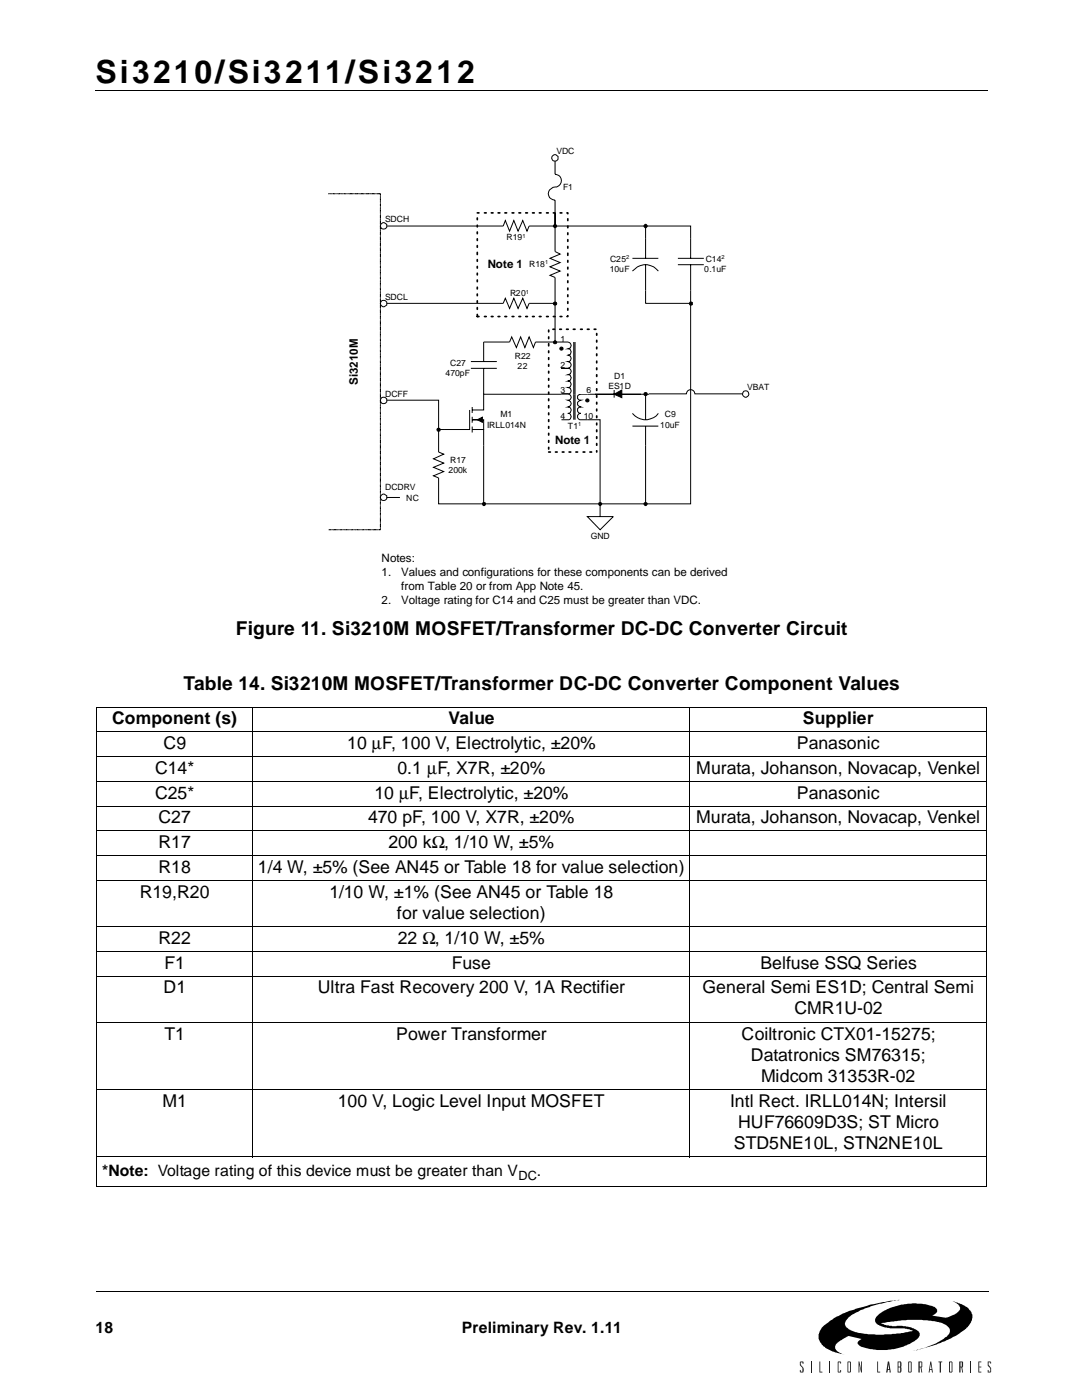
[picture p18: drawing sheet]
<svg xmlns="http://www.w3.org/2000/svg" width="216mm" height="279mm" viewBox="0 0 216 279" stroke-linecap="round" stroke-linejoin="round" font-family="sans-serif">
<defs><g id="words">
<text font-size="6.3" x="19" y="16.6">Si3210/Si3211/Si3212</text>
<g font-size="3.8">
<text x="47" y="126.6">Figure 11. Si3210M MOSFET/Transformer DC-DC Converter Circuit</text>
<text x="36.6" y="137.5">Table 14. Si3210M MOSFET/Transformer DC-DC Converter Component Values</text>
</g>
<g font-size="3.5">
<text x="22.4" y="144.4">Component (s)</text>
<text x="32.6" y="149.3">C9</text>
<text x="69.2" y="149.3">10 µF, 100 V, Electrolytic, ±20%</text>
<text x="89.3" y="144.4">Value</text>
<text x="158.8" y="149.3">Panasonic</text>
<text x="159.9" y="144.4">Supplier</text>
<text x="30.9" y="154.3">C14*</text>
<text x="79.2" y="154.3">0.1 µF, X7R, ±20%</text>
<text x="138.7" y="154.3">Murata, Johanson, Novacap, Venkel</text>
<text x="30.9" y="159.2">C25*</text>
<text x="74.6" y="159.2">10 µF, Electrolytic, ±20%</text>
<text x="158.8" y="159.2">Panasonic</text>
<text x="31.6" y="164.1">C27</text>
<text x="73.3" y="164.1">470 pF, 100 V, X7R, ±20%</text>
<text x="138.7" y="164.1">Murata, Johanson, Novacap, Venkel</text>
<text x="31.6" y="169.1">R17</text>
<text x="77.4" y="169.1">200 kΩ, 1/10 W, ±5%</text>
<text x="27.9" y="178.9">R19,R20</text>
<text x="31.6" y="174">R18</text>
<text x="51.4" y="174">1/4 W, ±5% (See AN45 or Table 18 for value selection)</text>
<text x="65.6" y="178.9">1/10 W, ±1% (See AN45 or Table 18</text>
<text x="79.1" y="183.1">for value selection)</text>
<text x="31.6" y="188.1">R22</text>
<text x="79.2" y="188.1">22 Ω, 1/10 W, ±5%</text>
<text x="32.6" y="198">D1</text>
<text x="32.8" y="193.1">F1</text>
<text x="63.3" y="198">Ultra Fast Recovery 200 V, 1A Rectifier</text>
<text x="90" y="193.1">Fuse</text>
<text x="140" y="198">General Semi ES1D; Central Semi</text>
<text x="151.5" y="193.1">Belfuse SSQ Series</text>
<text x="158.2" y="202.2">CMR1U-02</text>
<text x="32.8" y="207.2">T1</text>
<text x="78.9" y="207.2">Power Transformer</text>
<text x="147.7" y="207.2">Coiltronic CTX01-15275;</text>
<text x="149.6" y="211.4">Datatronics SM76315;</text>
<text x="151.6" y="215.7">Midcom 31353R-02</text>
<text x="32.3" y="220.6">M1</text>
<text x="67.3" y="220.6">100 V, Logic Level Input MOSFET</text>
<text x="145.4" y="220.6">Intl Rect. IRLL014N; Intersil</text>
<text x="147.1" y="224.8">HUF76609D3S; ST Micro</text>
<text x="146.2" y="229">STD5NE10L, STN2NE10L</text>
</g>
<g font-size="3.1">
<text x="20.3" y="234.5">*Note: Voltage rating of this device must be greater than V</text>
<text x="106.9" y="234.5">.</text>
<text x="19" y="265.7">18</text>
<text x="92" y="265.7">Preliminary Rev. 1.11</text>
</g>
<text font-size="2.5" x="103.3" y="235.2">DC</text>
<g font-size="2.3">
<text x="97.2" y="53.4">Note 1</text>
<text x="71.3" y="76.7" transform="rotate(-90 71.3 76.7)">Si3210M</text>
<text x="110.6" y="88.5">Note 1</text>
<text x="76" y="112.1">Notes:</text>
<text x="76" y="114.8">1.</text>
<text x="79.9" y="117.6">from Table 20 or from App Note 45.</text>
<text x="79.9" y="114.8">Values and configurations for these components can be derived</text>
<text x="76" y="120.3">2.</text>
<text x="79.9" y="120.3">Voltage rating for C14 and C25 must be greater than VDC.</text>
</g>
<g font-size="1.7">
<text x="110.8" y="30.7">VDC</text>
<text x="112.2" y="37.8">F1</text>
<text x="76.7" y="44.3">SDCH</text>
<text x="100.9" y="47.9">R19</text>
<text x="105.4" y="53.3">R18</text>
<text x="121.6" y="52.3">C25</text>
<text x="140.6" y="52.3">C14</text>
<text x="76.7" y="59.7">SDCL</text>
<text x="101.6" y="59">R20</text>
<text x="121.5" y="54.3">10uF</text>
<text x="140.3" y="54.3">0.1uF</text>
<text x="102.5" y="71.6">R22</text>
<text x="111.7" y="68.2">1</text>
<text x="88.7" y="74.9">470pF</text>
<text x="89.7" y="72.9">C27</text>
<text x="103.1" y="73.6">22</text>
<text x="111.7" y="73.3">2</text>
<text x="121.2" y="77.5">ES1D</text>
<text x="122.3" y="75.5">D1</text>
<text x="148.8" y="77.7">VBAT</text>
<text x="76.7" y="79.1">DCFF</text>
<text x="99.7" y="83.2">M1</text>
<text x="111.7" y="78.4">3</text>
<text x="111.7" y="83.6">4</text>
<text x="116.3" y="83.6">10</text>
<text x="116.8" y="78.4">6</text>
<text x="132.4" y="83.2">C9</text>
<text x="97" y="85.3">IRLL014N</text>
<text x="113.1" y="85.5">T1</text>
<text x="131.5" y="85.3">10uF</text>
<text x="89.3" y="94.2">200k</text>
<text x="89.7" y="92.2">R17</text>
<text x="76.7" y="97.7">DCDRV</text>
<text x="80.9" y="99.8">NC</text>
<text x="117.7" y="107.4">GND</text>
</g>
<g font-size="1.1">
<text x="104.1" y="47.3">1</text>
<text x="108.6" y="52.7">1</text>
<text x="124.7" y="51.7">2</text>
<text x="143.8" y="51.7">2</text>
<text x="104.7" y="58.5">1</text>
<text x="115.1" y="84.9">1</text>
</g>
</g></defs>
<path d="M19 18h177.8M19.1 257.5h177.8" fill="none" stroke="#000" stroke-width=".2"/>
<path d="M159.3 259.1h38.1v14.5h-38.1z" fill="#fff"/>
<path d="M164.2 264.2a20.6 20.6 0 0 1 6.2-3.3l3-.9 4-.7 1.8-.2-3.3 .7a15.7 15.7 0 0 0-7 2.9l-.4 .5a1.05 1.05 0 0 0 0 1.2l1 .8 1.9 .5a22.1 22.1 0 0 0 7.3 .1l1.2-.1 2-.4-.8-.4-.9-.1-3.4-.1a2.97 2.97 0 0 1-2.4-1.2l-.1-.6 .2-.3a8.3 8.3 0 0 1 4.8-2.5 12.2 12.2 0 0 1 6.4 .2l.6 .2 .4 .5-.1 .6-.9 .6 2.7 .4 1.8-.6 1.1-1v-.5l-.2-.3-.6-.5-.8-.4 1 .3 .9 .3 1.3 .8 .8 1.4-.1 .7a3.8 3.8 0 0 1-1.9 2.6l-1.2 .8a30.3 30.3 0 0 1-8.6 3.1l2.7-.8a10.6 10.6 0 0 0 4.5-2.6l.1-.4v-.6l-.4-.6-1.2-.6-1.5-.4-2.5-.2h-2.8l-5.3 .7 .8 .3 1.4 .2h2l.9 .1a3.8 3.8 0 0 1 2.6 1.3v.5l-.3 .5a11.5 11.5 0 0 1-6.2 2.4h-2l-3.3-.7-.5-.5v-.4l.7-.6-2.5-.6-1.1 .6a3 3 0 0 0-1.5 1.2l-.1 .7 .1 .3 .8 .6 .9 .3-2.3-.6-1.5-.7a3.2 3.2 0 0 1-1.2-1.6l-.1-1.1 .1-.6 .5-.7z" fill-rule="evenodd" fill="#000"/>
<g fill="#1b1b1b">
<path d="M159.3 271.5l.7-.1 .1 .4h-.2v-.3h-.4a1.12 1.12 0 0 0 .5 1.1v1h-.6l-.1-.5h.2v.3h.4v-.8a1.19 1.19 0 0 1-.6-1.1z" fill-rule="evenodd"/>
<path d="M196.8 271.4l.6 .1v.3h-.1v-.3h-.4l.1 .6a1.51 1.51 0 0 1 .4 1.4l-.6 .1v-.5h.1v.3h.4a1.19 1.19 0 0 0-.5-1.2z" fill-rule="evenodd"/>
</g>
<path d="M161.6 271.4v2.2" fill="none" stroke="#1b1b1b" stroke-width=".2"/>
<path d="M163.2 271.4h.2v2h.4v.2h-.6z" fill-rule="evenodd" fill="#1b1b1b"/>
<path d="M165.3 271.4v2.2" fill="none" stroke="#1b1b1b" stroke-width=".2"/>
<g fill="#1b1b1b">
<path d="M167 271.4l.6 .1v.3h-.2v-.3h-.4v1.9h.4v-.3h.2l-.1 .5-.6-.1z" fill-rule="evenodd"/>
<path d="M171 271.4h.2l.3 1.6v-1.6h.2v2.2h-.2l-.3-1.6v1.6h-.2z" fill-rule="evenodd"/>
<path d="M174.8 271.4h.1v2h.4v.2h-.5z" fill-rule="evenodd"/>
<path d="M186.9 271.4h.8v.1h-.2v2.1h-.3v-2.1h-.3z" fill-rule="evenodd"/>
</g>
<path d="M193.3 271.4v2.2" fill="none" stroke="#1b1b1b" stroke-width=".2"/>
<g fill="#1b1b1b">
<path d="M194.9 271.4h.6v.1h-.4v.9h.4v.2h-.4v.8h.4v.2h-.6z" fill-rule="evenodd"/>
<path d="M191.1 271.4v2.2h.2v-1h.2l.2 1h.2l-.2-1 .2-.2v-.9zM191.3 271.5v.9h.3v-.9z" fill-rule="evenodd"/>
<path d="M183 271.4v2.2h.2v-1h.2l.2 1h.1l-.1-1 .1-.1v-1zM183.2 271.5v.9h.4v-.9z" fill-rule="evenodd"/>
<path d="M189.1 271.4v2.1l.6 .1v-2.1zM189.2 271.5v1.9h.4v-1.9z" fill-rule="evenodd"/>
<path d="M181 271.4l-.1 2.1 .6 .1 .1-2.1zM181.1 271.5v1.9h.3v-1.9z" fill-rule="evenodd"/>
<path d="M168.9 271.4l-.1 2.1 .6 .1 .1-2.1zM169 271.5v1.9h.3v-1.9z" fill-rule="evenodd"/>
<path d="M176.9 271.4l-.4 2.2h.3l.1-.5h.3v.5h.3l-.4-2.2zM177 271.9l.1 1h-.2z" fill-rule="evenodd"/>
<path d="M185.3 271.4l-.3 2.2h.2l.1-.5h.3l.1 .5h.1l-.3-2.2zM185.4 271.9l.2 1h-.3z" fill-rule="evenodd"/>
<path d="M178.8 271.4v2.2h.7l.1-1-.2-.1 .2-.1v-.9l-.1-.1zM179 271.5v.9h.3v-.9zM179 272.6v.8h.3v-.8z" fill-rule="evenodd"/>
</g>
<g fill="none" stroke="#000" stroke-width=".2">
<path d="M19.2 141h177.5M19.2 145.9h177.5M19.2 150.8h177.5M19.2 155.8h177.5M19.3 141.1v95.4M50.4 140.9v89.7M137.4 140.9v89.7M196.6 141.1v95.4M19.2 160.7h177.5M19.2 165.6h177.5M19.2 170.6h177.5M19.2 175.5h177.5"/>
<path d="M19.2 184.7h177.5M19.2 189.7h177.5M19.2 194.6h177.5M19.2 203.7h177.5M19.2 217.2h177.5M19.2 230.6h177.5M19.2 236.6h177.5"/>
</g>
<path d="M36.8 28.5h117v93.2h-117z" fill="#fff"/>
<g fill="none" stroke="#000" stroke-width=".2">
<path d="M110.6 32.1v2.6a1.27 1.27 0 0 1 1.2 1.3 1.27 1.27 0 0 1-1.2 1.3l-.4 .1-.7 .5a1.3 1.3 0 0 0 1.1 2v10.2l1 .5-2 .9 2 .8-2 .9 2 .8-2 .9 1 .4v13M110.6 42.4v2.7h-5.2l-.4 1-.9-2.1-.9 2.1-.8-2.1-.9 2.1-.8-2.1-.5 1.1h-23.2M126 54a3.2 3.2 0 0 1 5.1 0M126 51.5h5.1M128.6 47.6v3.9M128.6 52.8v5.1M77 60.5h23.2l.5-1.1 .8 2.1 .9-2.1 .8 2.1 .9-2.1 .9 2.1 .4-1 5.2 .1M77 79.8h10.4v5.8h1.2M96.4 68.2h5.1l.4-1 1 2.1 .8-2.1 .9 2.1 .8-2.1 .9 2.1 .4-1.1M117 78.6h12.3M122.3 77.7v1.6M128.6 78.6v5.1"/>
<path d="M87.4 90.1l1 .4-2 1 2 .8-2 .8 2 .9-2 .8 1 .5M126 82.4a3.2 3.2 0 0 0 5.1 0M126 84.9h5.1M128.6 84.9v3.9"/>
</g>
<path d="M122.3 78.6l1.6-.9v1.6z" fill="#000" stroke="#000" stroke-width=".2"/>
<g fill="#fff" stroke="#000" stroke-width=".2">
<path d="M75.9 44.7l.4-.3h.2l.5 .3v.6a.66 .66 0 0 1-.8 .3 .66 .66 0 0 1-.3-.9z"/>
<path d="M76 60a.77 .77 0 0 1 1 .2v.6l-.5 .3a.67 .67 0 0 1-.7-.4 .67 .67 0 0 1 .2-.7z"/>
<path d="M76 79.3a.77 .77 0 0 1 1 .2v.6a.68 .68 0 0 1-1 .2 .68 .68 0 0 1 0-1z"/>
<path d="M75.9 98.8l.4-.3h.2l.5 .3v.6a.66 .66 0 0 1-.8 .3 .66 .66 0 0 1-.3-.9z"/>
</g>
<path d="M87.4 85.6v4.5" fill="none" stroke="#000" stroke-width=".2"/>
<path d="M117 103h5.2l-2.7 2.6z" fill="#fff"/>
<path d="M129.3 78.5h7.4a.85 .85 0 0 1 .9-.8 .85 .85 0 0 1 .8 .8h9.5M87.4 95.3v5.1h32.1v2.6M117 103h5.2l-2.7 2.6z" fill="none" stroke="#000" stroke-width=".2"/>
<circle cx="148.5" cy="78.5" r=".63" fill="#fff" stroke="#000" stroke-width=".2"/>
<path d="M110.6 45.1h18v2.5M128.6 45.1h9v6.4M128.6 57.9v2.6h9v39.9h-18.1M135 52.8h5.2M135 51.5h5.2M137.6 52.8l.1 7.7" fill="none" stroke="#000" stroke-width=".2"/>
<path d="M110 31.2a.67 .67 0 0 1 1.2 0v.6a.66 .66 0 0 1-.9 .3 .66 .66 0 0 1-.3-.9z" fill="#fff" stroke="#000" stroke-width=".2"/>
<g fill="none" stroke="#000" stroke-width=".2">
<path d="M65.4 38.6h.2M65.8 38.6h.1M66 38.6h.1M66.3 38.6h.2M66.5 38.6h.2M66.9 38.6h.1M67.1 38.6h.1M67.4 38.6h.2M67.6 38.6h.2M68 38.6h.1M68.2 38.6h.1M68.5 38.6h.2"/>
<path d="M68.7 38.6h.2M69.1 38.6h.1M69.3 38.6h.1M69.6 38.6h.2M69.8 38.6h.2M70.1 38.6h.2M70.4 38.6h.1M70.7 38.6h.2M71 38.6h.1M71.2 38.6h.2M71.5 38.6h.1M71.8 38.6h.2"/>
<path d="M72.1 38.6h.1M72.3 38.6h.2M72.6 38.6h.1M72.9 38.6h.2M73.2 38.6h.1M73.4 38.6h.2M73.7 38.6h.1M74 38.6h.2M74.3 38.6h.1M74.5 38.6h.2M74.8 38.6h.1M75.1 38.6h.2"/>
<path d="M75.4 38.6h.1M75.6 38.6h.2M75.8 38.7v.2M75.8 39v.1M75.8 39.3v.1M75.8 39.6v.1M75.8 39.8v.2M75.8 40.1v.1M75.8 40.4v.1M75.8 40.7v.1M75.8 40.9v.2M75.8 41.2v.1"/>
<path d="M75.8 41.5v.1M75.8 41.8v.1M75.8 42v.2M75.8 42.3v.1M75.8 42.6v.1M75.8 42.9v.1M75.8 43.1v.2M75.8 43.4v.1M75.8 43.7v.1M75.8 44v.1M75.8 44.2v.2M75.8 44.5v.1"/>
<path d="M75.8 44.8v.1M75.8 45.1v.1M75.8 45.3v.2M75.8 45.6v.1M75.8 45.9v.1M75.8 46.2v.1M75.8 46.4v.2M75.8 46.7v.1M75.8 47v.1M75.8 47.3v.1M75.8 47.5v.2M75.8 47.8v.1"/>
<path d="M75.8 48.1v.1M75.8 48.4v.1M75.8 48.6v.2M75.8 48.9v.1M75.8 49.2v.1M75.8 49.5v.1M75.8 49.7v.2M75.8 50v.1M75.8 50.3v.1M75.8 50.6v.1M75.8 50.8v.2M75.8 51.1v.1"/>
<path d="M75.8 51.4v.1M75.8 51.7h.1M75.8 51.9v.2M75.8 52.2v.1M75.8 52.5v.1M75.8 52.8h.1M75.8 53v.2M75.8 53.3v.1M75.8 53.6v.1M75.8 53.9h.1M75.8 54.1v.2M75.8 54.4v.1"/>
<path d="M75.8 54.7v.1M75.8 55h.1M75.8 55.2v.2M75.8 55.5v.1M75.8 55.8v.1M75.8 56.1h.1M75.8 56.3v.2M75.8 56.6v.1M75.8 56.9v.1M75.8 57.2h.1M75.8 57.4v.2M75.8 57.7v.1"/>
<path d="M75.8 58v.1M75.8 58.3h.1M75.8 58.5v.2M75.8 58.8v.1M75.8 59v.2M75.8 59.4h.1M75.8 59.6v.2M75.8 59.9v.1M75.8 60.1v.2M75.8 60.5v.1M75.8 60.7v.2M75.8 61v.1"/>
<path d="M75.8 61.2v.2M75.8 61.6v.1M75.8 61.8v.2M75.8 62.1v.1M75.8 62.3v.2M75.8 62.7v.1M75.8 62.9v.2M75.8 63.2v.1M75.8 63.4v.2M75.8 63.8v.1M75.8 64v.2M75.8 64.3v.1"/>
<path d="M75.8 64.5v.2M75.8 64.9v.1M75.8 65.1v.2M75.8 65.4v.1M75.8 65.6v.2M75.8 66v.1M75.8 66.2v.1M75.8 66.5v.1M75.8 66.7v.2M75.8 67.1v.1M75.8 67.3v.1M75.8 67.6v.1"/>
<path d="M75.8 67.8v.2M75.8 68.2v.1M75.8 68.4v.1M75.8 68.7v.1M75.8 68.9v.2M75.8 69.3v.1M75.8 69.5v.1M75.8 69.8v.1M75.8 70v.2M75.8 70.4v.1M75.8 70.6v.1M75.8 70.9v.1"/>
<path d="M75.8 71.1v.2M75.8 71.5v.1M75.8 71.7v.1M75.8 72v.1M75.8 72.2v.2M75.8 72.6v.1M75.8 72.8v.1M75.8 73.1v.2M75.8 73.3v.2M75.8 73.6v.2M75.8 73.9v.1M75.8 74.2v.2"/>
<path d="M75.8 74.4v.2M75.8 74.7v.2M75.8 75v.1M75.8 75.3v.2M75.8 75.5v.2M75.8 75.8v.2M75.8 76.1v.1M75.8 76.4v.2M75.8 76.6v.2M75.8 76.9v.2M75.8 77.2v.1M75.8 77.5v.2"/>
<path d="M75.8 77.7v.2M75.8 78v.2M75.8 78.3v.1M75.8 78.6v.2M75.8 78.8v.2M75.8 79.1v.2M75.8 79.4v.1M75.8 79.7v.2M75.8 79.9v.2M93.8 73.4h5.2M93.8 72.1h5.2M96.4 78.5v3.2h-2.3"/>
<path d="M96.4 73.4v5.2h15.4M96.4 68.2v3.9M106.7 68.2h6.4a.72 .72 0 0 1 .7 .6l-.2 .6-.5 .1a.59 .59 0 0 1 .7 .6l-.2 .5-.5 .2 .5 .2 .2 .4-.2 .5-.5 .2a.68 .68 0 0 1 .7 .6 .68 .68 0 0 1-.7 .7h-1.3h1.6l.2 .2 .2 .4-.2 .5-.5 .2a.59 .59 0 0 1 .7 .6l-.2 .5-.5 .2a.59 .59 0 0 1 .7 .6l-.2 .5-.5 .1 .5 .2 .2 .5-.2 .4-.2 .2h-1.6h1.3a.64 .64 0 0 1 .7 .6 .64 .64 0 0 1-.7 .7 .68 .68 0 0 1 .7 .6 .68 .68 0 0 1-.7 .7 .59 .59 0 0 1 .7 .6l-.2 .5-.5 .2 .5 .2 .2 .5-.2 .4-.2 .2h-1.6M114.3 68.2v15.5M114.6 68.2v15.5M117 68.2h-1.3l-.6 .4v.5l.1 .3 .5 .1h-.2l-.4 .4v.5l.1 .2 .5 .2-.5 .2-.1 .2v.4l.1 .3 .5 .2-.6 .4v.5l.6 .4h1.3h-1.5l-.4 .4v.5l.1 .2 .5 .2h-.2l-.4 .4v.4l.1 .3 .5 .2h-.2l-.4 .4v.4l.1 .3 .5 .1-.5 .2-.1 .3v.5l.4 .3h1.5h-1.3l-.6 .4v.5l.4 .4h.2l-.6 .4v.5l.6 .4h-.2l-.4 .4v.5l.1 .2 .5 .2-.5 .2-.1 .2v.4l.4 .5h4v16.7M75.8 80.2v.2M75.8 80.5v.1M75.8 80.8v.1M75.8 81v.2M75.8 81.3v.2M75.8 81.6v.1"/>
<path d="M75.8 81.9v.1M75.8 82.1v.2M75.8 82.4v.2M75.8 82.7v.1M75.8 83v.1M75.8 83.2v.2M75.8 83.5v.2M75.8 83.8v.1M75.8 84.1v.1M75.8 84.3v.2M75.8 84.6v.2M75.8 84.9v.1"/>
<path d="M75.8 85.2v.1M75.8 85.4v.2M75.8 85.7v.2M75.8 86v.1M75.8 86.3v.1M75.8 86.5v.2M75.8 86.8v.2M75.8 87.1v.1M75.8 87.4v.1M75.8 87.6v.2M75.8 87.9v.2M75.8 88.2v.1"/>
<path d="M75.8 88.5v.1M75.8 88.7v.2M75.8 89v.2M75.8 89.3v.1M75.8 89.6v.1M75.8 89.8v.2M75.8 90.1v.2M75.8 90.4v.1M75.8 90.7v.1M75.8 90.9v.2M75.8 91.2v.2M75.8 91.5v.1"/>
<path d="M75.8 91.8v.1M75.8 92v.2M75.8 92.3v.2M75.8 92.6v.1M75.8 92.9v.1M75.8 93.1v.2M75.8 93.4v.2M75.8 93.7v.1M75.8 94v.1M75.8 94.2v.2M75.8 94.5v.2M75.8 94.8v.1"/>
<path d="M75.8 95.1v.1M75.8 95.3v.2M75.8 95.6v.2M75.8 95.9v.1M75.8 96.2v.1M75.8 96.4v.1M75.8 96.7v.2M75.8 97v.1M75.8 97.3v.1M75.8 97.5v.1M75.8 97.8v.2M75.8 98.1v.1"/>
<path d="M75.8 98.4v.1M75.8 98.7h.1M75.8 98.9v.2M75.8 99.2v.1M75.8 99.5v.1M75.8 99.8h.1M77 99.2h2.7M93.6 81.7v3.9h-5M94.1 85.6h2.3v14.8M94.1 81.1v1.2M94.1 83.1v1.2M94.1 85v1.2"/>
<path d="M96 83.7h-1.9h2.3v1.9M128.6 88.8v11.6M65.5 105.6h.2M65.8 105.6h.2M66.1 105.6h.1M66.4 105.6h.1M66.6 105.6h.2M66.9 105.6h.2M67.2 105.6h.1M67.5 105.6h.1M67.7 105.6h.2M68 105.6h.2"/>
<path d="M68.3 105.6h.1M68.6 105.6h.1M68.8 105.6h.2M69.1 105.6h.2M69.4 105.6h.1M69.7 105.6h.1M69.9 105.6h.2M70.2 105.6h.2M70.5 105.6h.1M70.8 105.6h.1M71 105.6h.2M71.3 105.6h.2"/>
<path d="M71.6 105.6h.1M71.9 105.6h.1M72.1 105.6h.2M72.4 105.6h.2M72.7 105.6h.1M73 105.6h.1M73.2 105.6h.2M73.5 105.6h.2M73.7 105.6h.2M74.1 105.6h.1M74.3 105.6h.2M74.6 105.6h.2"/>
<path d="M74.8 105.6h.2M75.2 105.6h.1M75.4 105.6h.2M75.8 105.5l-.1 .1M75.8 100v.2M75.8 100.3v.1M75.8 100.6v.1M75.8 100.9h.1M75.8 101.1v.2M75.8 101.4v.1M75.8 101.7v.1M75.8 102h.1"/>
<path d="M75.8 102.2v.2M75.8 102.5v.1M75.8 102.8v.1M75.8 103.1h.1M75.8 103.3v.2M75.8 103.6v.1M75.8 103.8v.2M75.8 104.2h.1M75.8 104.4v.2M75.8 104.7v.1M75.8 104.9v.2M75.8 105.3h.1"/>
</g>
<g fill="#000" stroke="#000" stroke-width=".2">
<path d="M110.3 60.3l.4-.1 .2 .4a.35 .35 0 0 1-.3 .2 .35 .35 0 0 1-.4-.2zM128.4 78.3l.3-.1 .2 .4a.35 .35 0 0 1-.3 .2 .35 .35 0 0 1-.3-.2zM137.4 60.3h.5v.4l-.4 .1-.2-.2zM87.1 85.4a.36 .36 0 0 1 .6 .2l-.1 .3-.3 .1-.3-.4zM95.1 83.7l1-.5v1zM96.3 100.2l.4 .1v.3l-.2 .2h-.2l-.2-.4zM119.3 100.3a.36 .36 0 0 1 .6 .1l-.3 .4h-.1l-.2-.2z"/>
<circle cx="110.6" cy="45" r=".33"/>
<circle cx="128.6" cy="45" r=".33"/>
<circle cx="110.6" cy="68.2" r=".33"/>
<circle cx="128.6" cy="100.5" r=".31"/>
</g>
<g fill="none" stroke="#000" stroke-width=".34">
<path d="M95.1 42.4h.3M95.1 43.4v.4M95.1 44.9v.3M95.1 46.2v.4M95.1 47.6v.3M95.1 49v.3M95.1 50.3v.4M95.1 51.7v.4M95.1 53.1v.3M95.1 54.5v.3M95.1 55.8v.3M95.1 57.2v.4"/>
<path d="M95.1 58.6v.3M95.1 60v.3M96.5 42.4h.4M97.9 42.4h.3M99.2 42.4h.4M100.6 42.4h.3M102 42.4h.4M103.4 42.4h.3M104.7 42.4h.4M106.1 42.4h.3M107.4 42.4h.4M108.9 42.4h.3"/>
<path d="M110.2 42.4h.4M111.6 42.4h.3M112.9 42.4h.2v.2M113.1 43.6v.4M113.1 45.1v.3M113.1 46.4v.3M113.1 47.8v.3M113.1 49.1v.4M113.1 50.5v.4M113.1 51.9v.4M113.1 53.3v.3M113.1 54.6v.4"/>
<path d="M113.1 56v.3M113.1 57.4v.4M113.1 58.8v.3M95.1 62.7v.4h.3M95.1 61.3v.4M96.5 63.1h.4M97.9 63.1h.3M99.2 63.1h.4M100.6 63.1h.3M102 63.1h.4M103.4 63.1h.3M104.7 63.1h.4"/>
<path d="M106.1 63.1h.3M107.4 63.1h.4M108.9 63.1h.3M109.3 65.8v.3M109.3 67.2v.3M109.3 68.5v.4M109.3 69.9v.4M109.3 71.3v.3M109.3 72.7v.3M109.3 74v.4M109.3 75.5v.3M109.3 76.8v.3"/>
<path d="M109.3 78.2v.3M109.3 79.5v.4M110.2 65.6h.3M110.2 63.1h.4M111.5 65.6h.3M111.6 63.1h.3M112.9 65.6h.3M113.1 62.9v.2h-.2M113.1 60.1v.4M113.1 61.5v.3M114.2 65.6h.4M115.7 65.6h.3"/>
<path d="M117 65.6h.3M118.4 65.6h.3M118.9 66.5v.3M118.9 67.8v.4M118.9 69.2v.3M118.9 70.5v.4M118.9 72v.3M118.9 73.3v.4M118.9 74.7v.3M118.9 76v.4M118.9 77.5v.3M118.9 78.8v.4"/>
<path d="M109.3 90.1h.3M109.3 80.9v.4M109.3 82.3v.3M109.3 83.7v.3M109.3 85v.4M109.3 86.4v.3M109.3 87.8v.4M109.3 89.2v.3M110.7 90.1h.3M112 90.1h.4M113.4 90.1h.3M114.7 90.1h.4"/>
<path d="M116.2 90.1h.3M117.5 90.1h.4M118.9 80.2v.3M118.9 81.5v.4M118.9 82.9v.3M118.9 84.3v.4M118.9 85.7v.3M118.9 87.1v.3M118.9 88.4v.3M118.9 89.8v.3"/>
</g>
<path d="M114.9 66.9h2.5v11.5h-2.5z" fill="#fff"/>
<path d="M111.6 69.3l.3-.1 .3 .3a.35 .35 0 0 1-.4 .3 .35 .35 0 0 1-.3-.3zM116.8 79.6l.3-.1 .2 .4a.35 .35 0 0 1-.3 .2 .35 .35 0 0 1-.3-.2z" fill="#000" stroke="#000" stroke-width=".2"/>
<use href="#words"/>
</svg>
